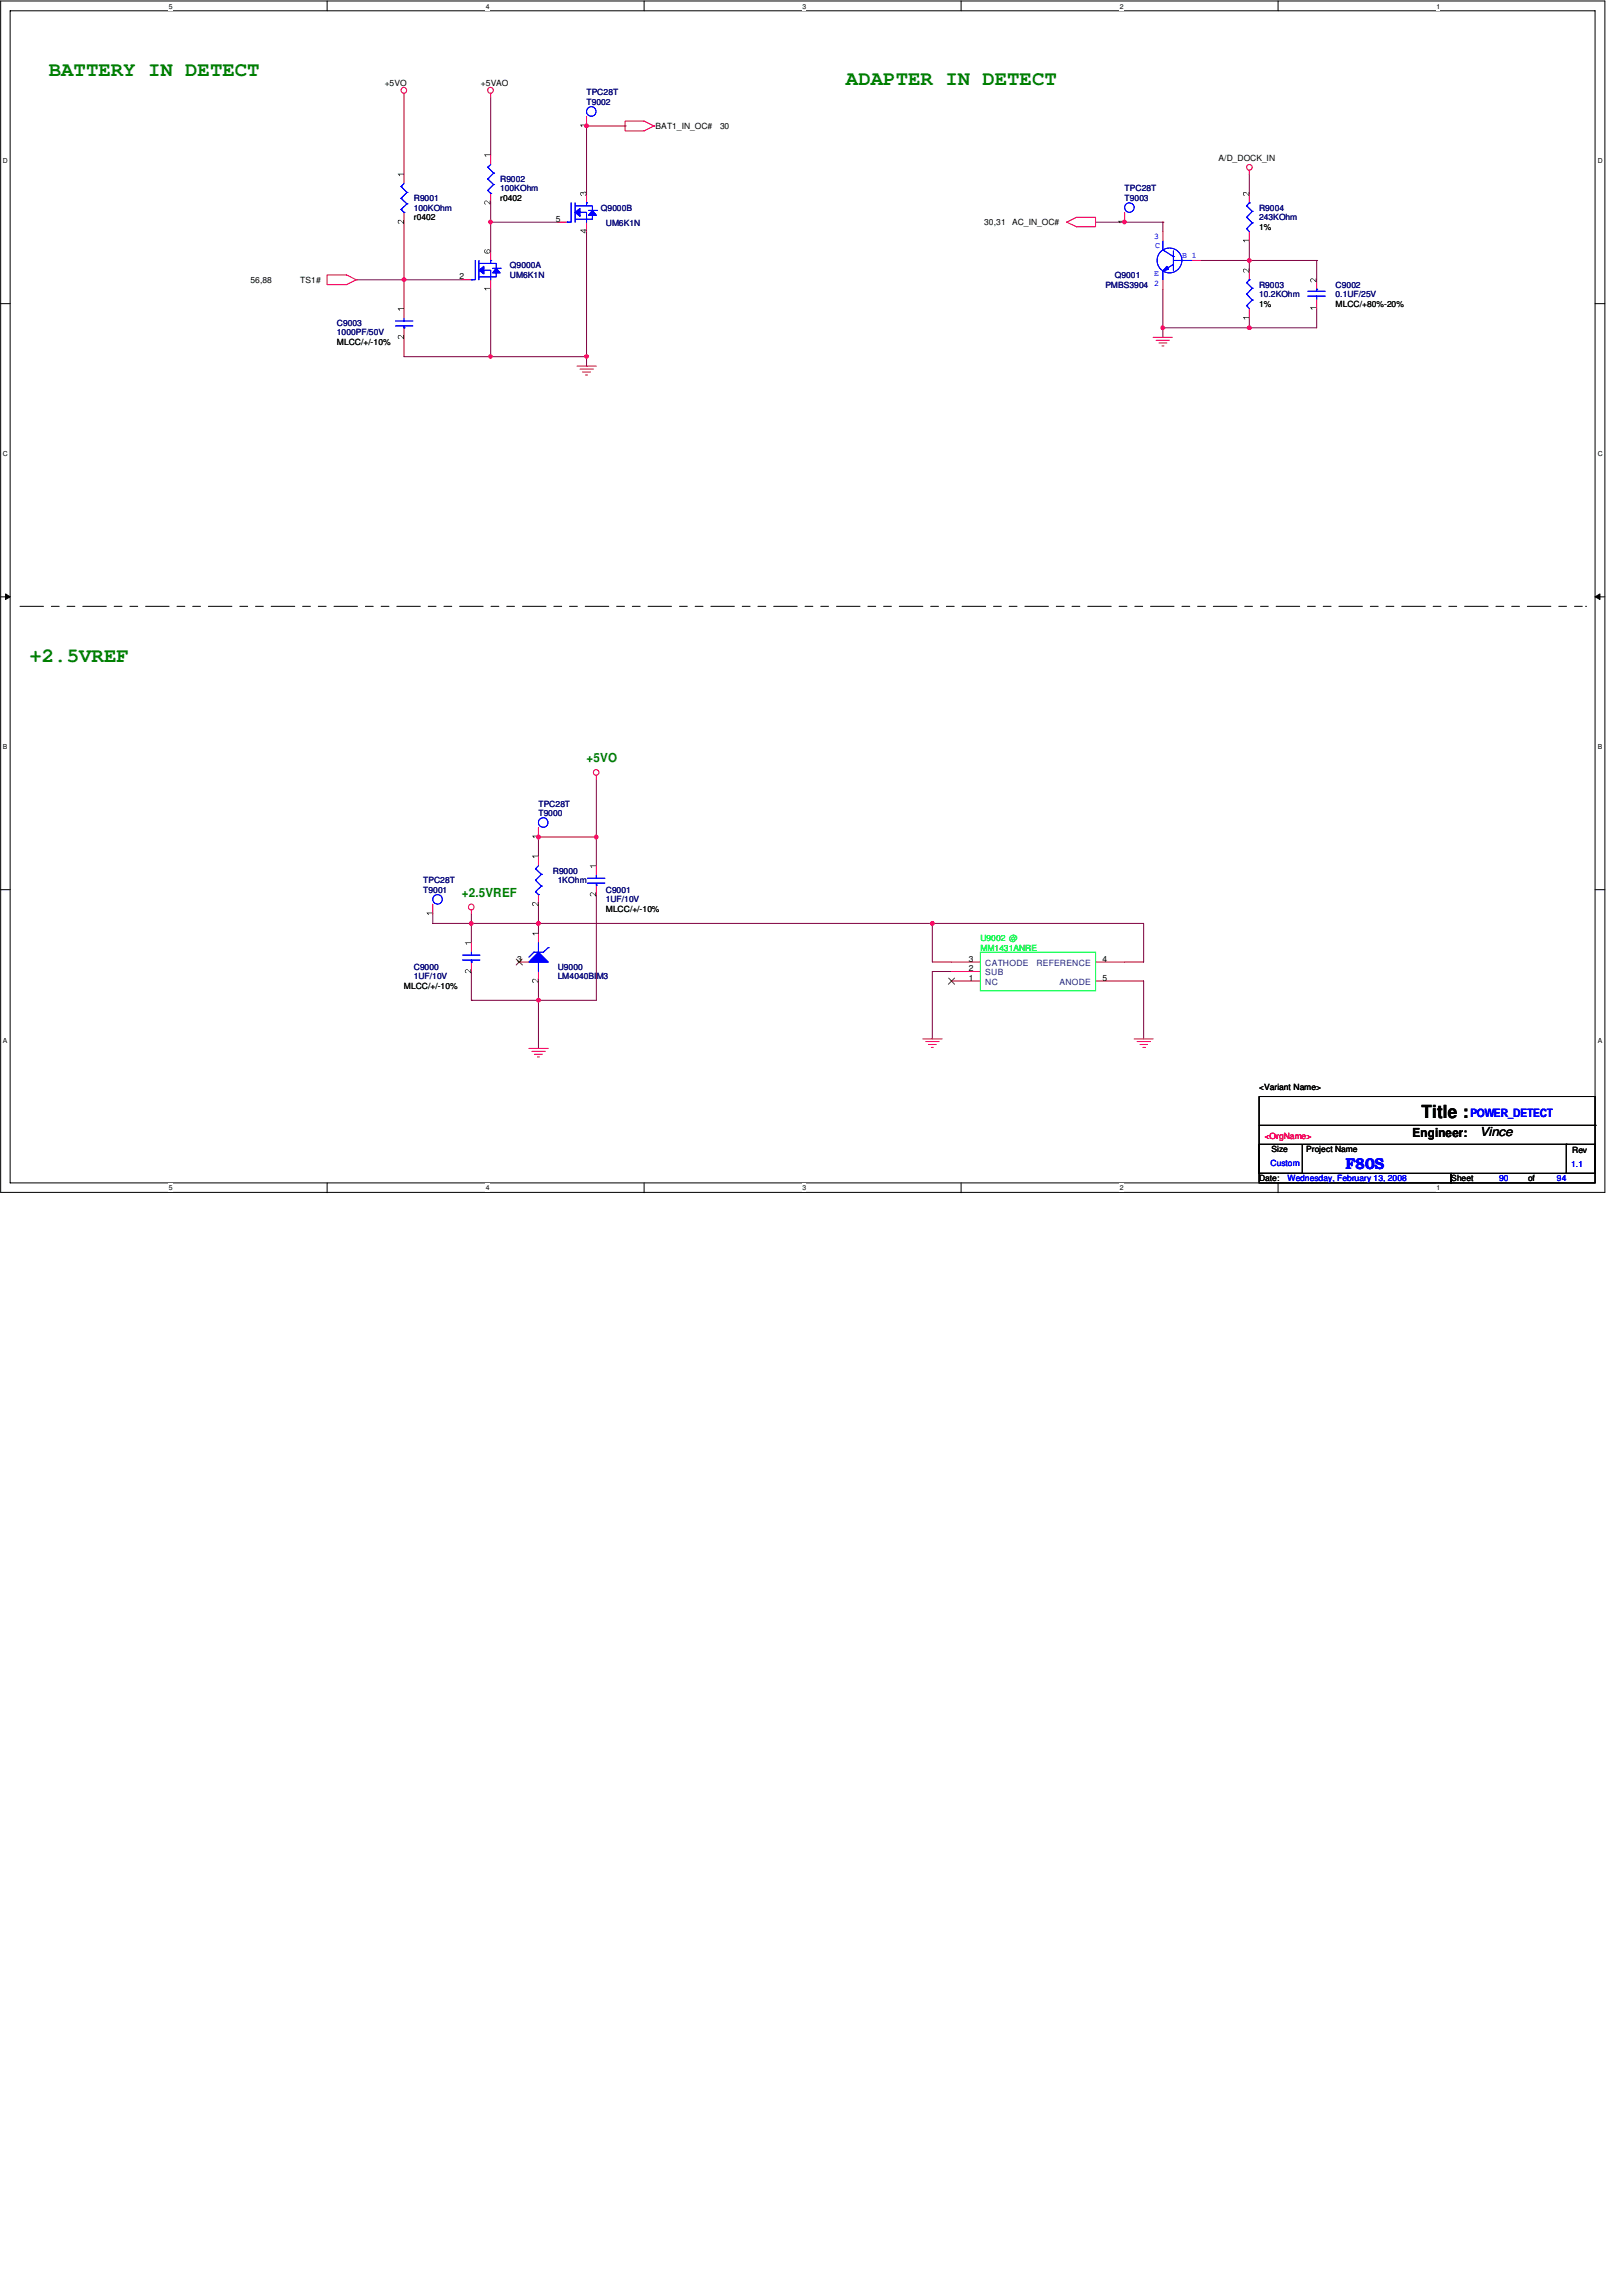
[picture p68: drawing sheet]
<svg xmlns="http://www.w3.org/2000/svg" width="210mm" height="297mm" viewBox="0 0 210 297" stroke-linecap="round" stroke-linejoin="round" font-family="sans-serif">
<defs><g id="words">
<g font-size="2.6" fill="#008000">
<text x="6.3" y="9.8">BATTERY IN DETECT</text>
<text x="109.5" y="11">ADAPTER IN DETECT</text>
<text x="3.8" y="85.6">+2.5VREF</text>
</g>
<text font-size="2.3" x="183.9" y="144.7">Title :</text>
<text font-size="2" fill="#00f" x="174.1" y="151.2">F80S</text>
<g font-size="1.6" fill="#008000">
<text x="75.9" y="98.6">+5VO</text>
<text x="59.8" y="116">+2.5VREF</text>
</g>
<g font-size="1.6">
<text x="182.8" y="147.1">Engineer:</text>
<text x="191.5" y="147">Vince</text>
</g>
<text font-size="1.5" fill="#00f" x="190.3" y="144.5">POWER_DETECT</text>
<g font-size="1.1">
<text x="49.8" y="11.1">+5VO</text>
<text x="62.2" y="11.1">+5VAO</text>
<text x="84.8" y="16.7">BAT1_IN_OC#</text>
<text x="93.2" y="16.7">30</text>
<text x="157.7" y="20.8">A/D_DOCK_IN</text>
<text x="53.6" y="28.5">r0402</text>
<text x="64.7" y="26">r0402</text>
<text x="71.9" y="28.7">5</text>
<text x="127.4" y="29.1">30,31</text>
<text x="131" y="29.1">AC_IN_OC#</text>
<text x="162.9" y="29.8">1%</text>
<text x="32.4" y="36.6">56,88</text>
<text x="38.9" y="36.6">TS1#</text>
<text x="59.5" y="36.2">2</text>
<text x="162.9" y="39.7">1%</text>
<text x="172.8" y="39.7">MLCC/+80%-20%</text>
<text x="43.6" y="44.7">MLCC/+/-10%</text>
<text x="78.4" y="118">MLCC/+/-10%</text>
<text x="66.9" y="124.4">3</text>
<text x="125.4" y="125.6">2</text>
<text x="125.4" y="124.4">3</text>
<text x="142.7" y="124.4">4</text>
<text x="52.3" y="127.9">MLCC/+/-10%</text>
<text x="125.4" y="126.9">1</text>
<text x="142.7" y="126.9">5</text>
<text x="162.9" y="141">&lt;Variant Name&gt;</text>
<text x="164.5" y="149.1">Size</text>
<text x="169" y="149.1">Project Name</text>
<text x="203.5" y="149.2">Rev</text>
<text x="162.9" y="152.8">Date:</text>
<text x="187.8" y="152.8">Sheet</text>
<text x="197.7" y="152.8">of</text>
</g>
<g font-size="1.1" fill="#000080">
<text x="75.9" y="13.6">T9002</text>
<text x="75.9" y="12.3">TPC28T</text>
<text x="64.7" y="23.5">R9002</text>
<text x="53.6" y="26">R9001</text>
<text x="53.6" y="27.3">100KOhm</text>
<text x="64.7" y="24.8">100KOhm</text>
<text x="77.8" y="27.3">Q9000B</text>
<text x="78.4" y="29.3">UM6K1N</text>
<text x="145.5" y="26">T9003</text>
<text x="145.5" y="24.8">TPC28T</text>
<text x="162.9" y="27.3">R9004</text>
<text x="162.9" y="28.5">243KOhm</text>
<text x="66" y="34.7">Q9000A</text>
<text x="66" y="36">UM6K1N</text>
<text x="144.3" y="36">Q9001</text>
<text x="143" y="37.2">PMBS3904</text>
<text x="162.9" y="37.2">R9003</text>
<text x="162.9" y="38.4">10.2KOhm</text>
<text x="172.8" y="37.2">C9002</text>
<text x="172.8" y="38.4">0.1UF/25V</text>
<text x="43.6" y="42.2">C9003</text>
<text x="43.6" y="43.4">1000PF/50V</text>
<text x="69.7" y="105.6">T9000</text>
<text x="69.7" y="104.4">TPC28T</text>
<text x="71.5" y="113">R9000</text>
<text x="54.8" y="115.5">T9001</text>
<text x="54.8" y="114.3">TPC28T</text>
<text x="72.2" y="114.3">1KOhm</text>
<text x="78.4" y="115.5">C9001</text>
<text x="78.4" y="116.8">1UF/10V</text>
<text x="53.6" y="125.5">C9000</text>
<text x="72.2" y="125.5">U9000</text>
<text x="53.6" y="126.7">1UF/10V</text>
<text x="72.2" y="126.7">LM4040BIM3</text>
</g>
<g font-size="1.1" fill="#00f">
<text x="149.4" y="35.7">E</text>
<text x="149.4" y="30.9">3</text>
<text x="149.5" y="32.1">C</text>
<text x="153" y="33.4">B 1</text>
<text x="149.4" y="37">2</text>
<text x="164.4" y="150.8">Custom</text>
<text x="166.6" y="152.8">Wednesday, February 13, 2008</text>
<text x="194" y="152.8">90</text>
<text x="201.5" y="152.8">94</text>
<text x="203.3" y="151">1.1</text>
</g>
<g font-size="1.1" fill="#0f0">
<text x="126.9" y="121.8">U9002 @</text>
<text x="126.9" y="123">MM1431ANRE</text>
</g>
<g font-size="1.1" fill="#004080">
<text x="127.5" y="125">CATHODE</text>
<text x="134.1" y="125">REFERENCE</text>
<text x="127.5" y="127.4">NC</text>
<text x="127.5" y="126.2">SUB</text>
<text x="137.1" y="127.4">ANODE</text>
</g>
<text font-size="1.1" fill="#f00" x="163.7" y="147.3">&lt;OrgName&gt;</text>
<g font-size=".9">
<text x="21.8" y="1.1">5</text>
<text x="62.9" y="1.1">4</text>
<text x="103.8" y="1.1">3</text>
<text x="144.9" y="1.1">2</text>
<text x="185.9" y="1.1">1</text>
<text x=".4" y="21.1">D</text>
<text x="206.8" y="21.1">D</text>
<text x=".4" y="59.1">C</text>
<text x="206.8" y="59.1">C</text>
<text x=".4" y="96.9">B</text>
<text x="206.8" y="96.9">B</text>
<text x=".4" y="134.9">A</text>
<text x="206.8" y="134.9">A</text>
<text x="21.8" y="154">5</text>
<text x="62.9" y="154">4</text>
<text x="103.8" y="154">3</text>
<text x="144.9" y="154">2</text>
<text x="185.9" y="154">1</text>
</g>
</g></defs>
<path d="M.1 .1h207.6v154.2h-207.6zM1.3 1.4h205.1v151.6h-205.1z" fill="none" stroke="#000" stroke-width=".13"/>
<g fill="#fff">
<path d="M21.8 .3h.6v1h-.6z"/>
<path d="M21.8 153.2h.6v1h-.6z"/>
</g>
<path d="M42.3 .1v1.3M42.3 153v1.3" fill="none" stroke="#000" stroke-width=".13"/>
<g fill="#fff">
<path d="M62.8 .3h.6v1h-.6z"/>
<path d="M62.8 153.2h.6v1h-.6z"/>
</g>
<path d="M83.4 .1v1.3M83.4 153v1.3" fill="none" stroke="#000" stroke-width=".13"/>
<g fill="#fff">
<path d="M103.8 .3h.6v1h-.6z"/>
<path d="M103.8 153.2h.6v1h-.6z"/>
</g>
<path d="M124.4 .1v1.3M124.4 153v1.3" fill="none" stroke="#000" stroke-width=".13"/>
<g fill="#fff">
<path d="M144.9 .3h.5v1h-.5z"/>
<path d="M144.9 153.2h.5v1h-.5z"/>
</g>
<path d="M165.4 .1v1.3M165.4 153v1.3" fill="none" stroke="#000" stroke-width=".13"/>
<g fill="#fff">
<path d="M185.9 .3h.5v1h-.5z"/>
<path d="M185.9 153.2h.5v1h-.5z"/>
<path d="M.4 20.3h.7v1h-.7z"/>
<path d="M206.7 20.3h.7v1h-.7z"/>
<path d="M.4 58.2h.7v1.1h-.7z"/>
<path d="M206.7 58.2h.7v1.1h-.7z"/>
</g>
<path d="M.1 39.3h1.2M206.4 39.3h1.3" fill="none" stroke="#000" stroke-width=".13"/>
<g fill="#fff">
<path d="M.4 96.1h.6v1.1h-.6z"/>
<path d="M206.7 96.1h.6v1.1h-.6z"/>
</g>
<path d="M.1 77.2h1.2M.7 76.8l.6 .4-.6 .4zM206.4 77.2l.7-.4v.8zM206.4 77.2h1.3" fill="none" stroke="#000" stroke-width=".13"/>
<path d="M.7 76.8l.6 .4-.6 .4zM206.4 77.2l.7-.4v.8z" fill="#000"/>
<g fill="#fff">
<path d="M.4 134h.6v1.1h-.6z"/>
<path d="M206.7 134h.6v1.1h-.6z"/>
</g>
<path d="M.1 115.1h1.2M206.4 115.1h1.3" fill="none" stroke="#000" stroke-width=".13"/>
<path d="M69.7 108.3h7.5M77.2 108.3h.1" fill="none" stroke="#800040" stroke-width=".13"/>
<circle cx="77.1" cy="108.3" r=".25" fill="#f0f"/>
<circle cx="77.1" cy="108.3" r=".25" fill="none" stroke="#f0f" stroke-width=".13"/>
<path d="M75.9 30v16.1M75.9 46.1h.1M69.7 129.4h7.5" fill="none" stroke="#800040" stroke-width=".13"/>
<circle cx="75.9" cy="46.1" r=".24" fill="#f0f"/>
<circle cx="75.9" cy="46.1" r=".24" fill="none" stroke="#f0f" stroke-width=".13"/>
<path d="M75.9 16.3h5M80.9 16.3h.1" fill="none" stroke="#800040" stroke-width=".13"/>
<circle cx="75.9" cy="16.3" r=".25" fill="#f0f"/>
<circle cx="75.9" cy="16.3" r=".25" fill="none" stroke="#f0f" stroke-width=".13"/>
<path d="M63.5 12.6v7.4M75.9 16.3v8.7M46.1 36.2h13.7M52.3 36.2h.1M52.3 36.2v3.7M72.2 28.7h-8.7v3.8M52.3 43.6v2.5h11.2M69.7 108.3v2.4M77.2 100.8v7.5" fill="none" stroke="#800040" stroke-width=".13"/>
<circle cx="52.3" cy="36.2" r=".25" fill="#f0f"/>
<circle cx="52.3" cy="36.2" r=".25" fill="none" stroke="#f0f" stroke-width=".13"/>
<path d="M61 119.5h8.7M69.7 119.5h.1M77.2 115.7v13.7M61 125.7v3.7" fill="none" stroke="#800040" stroke-width=".13"/>
<circle cx="61" cy="119.5" r=".24" fill="#f0f"/>
<circle cx="61" cy="119.5" r=".24" fill="none" stroke="#f0f" stroke-width=".13"/>
<circle cx="69.7" cy="119.5" r=".25" fill="#f0f"/>
<circle cx="69.7" cy="119.5" r=".25" fill="none" stroke="#f0f" stroke-width=".13"/>
<path d="M63.5 37.4v8.7M63.5 46.1h.1M63.5 46.1h12.4M77.2 108.3v3.7M69.7 129.4v6.2" fill="none" stroke="#800040" stroke-width=".13"/>
<path d="M63.3 45.9h.3l.1 .2-.1 .2-.1 .1-.2-.1z" fill-rule="evenodd" fill="#f0f"/>
<path d="M63.3 45.9h.3l.1 .2-.1 .2-.1 .1-.2-.1z" fill="none" stroke="#f0f" stroke-width=".13"/>
<path d="M52.3 12.6v9.9M52.3 28.7v7.5M63.5 28.7h.1M63.5 26.2v2.5M75.9 46.1v1.3M56 118.2v1.3h5v2.5M69.7 117v2.5M69.7 126.9v2.5" fill="none" stroke="#800040" stroke-width=".13"/>
<path d="M63.3 28.5h.3l.1 .2-.1 .2-.1 .1-.2-.1z" fill-rule="evenodd" fill="#f0f"/>
<path d="M63.3 28.5h.3l.1 .2-.1 .2-.1 .1-.2-.1z" fill="none" stroke="#f0f" stroke-width=".13"/>
<path d="M69.7 119.5v1.2M61 129.4h.1M61 129.4h8.7" fill="none" stroke="#800040" stroke-width=".13"/>
<circle cx="69.7" cy="129.4" r=".25" fill="#f0f"/>
<circle cx="69.7" cy="129.4" r=".25" fill="none" stroke="#f0f" stroke-width=".13"/>
<path d="M69.7 108.3h.1M69.7 107.1v1.2" fill="none" stroke="#800040" stroke-width=".13"/>
<circle cx="69.7" cy="108.3" r=".25" fill="#f0f"/>
<circle cx="69.7" cy="108.3" r=".25" fill="none" stroke="#f0f" stroke-width=".13"/>
<path d="M161.7 33.7h8.7M170.4 33.7h.1M170.4 33.7v2.5M61 118.2v1.3" fill="none" stroke="#800040" stroke-width=".13"/>
<circle cx="161.7" cy="33.7" r=".25" fill="#f0f"/>
<circle cx="161.7" cy="33.7" r=".25" fill="none" stroke="#f0f" stroke-width=".13"/>
<path d="M150.5 37.4v5h11.2M155.4 33.7h6.3M161.7 22.5v2.5M161.7 31.2v3.8M161.7 42.4h.1" fill="none" stroke="#800040" stroke-width=".13"/>
<path d="M150.3 42.2h.2l.2 .1-.1 .3h-.3z" fill-rule="evenodd" fill="#f0f"/>
<path d="M150.3 42.2h.2l.2 .1-.1 .3h-.3z" fill="none" stroke="#f0f" stroke-width=".13"/>
<circle cx="161.7" cy="42.4" r=".25" fill="#f0f"/>
<circle cx="161.7" cy="42.4" r=".25" fill="none" stroke="#f0f" stroke-width=".13"/>
<path d="M145.5 28.7h5M150.5 28.7h.1M161.7 42.4h8.7" fill="none" stroke="#800040" stroke-width=".13"/>
<path d="M145.3 28.5h.4l.1 .2-.1 .2-.2 .1-.2-.1z" fill-rule="evenodd" fill="#f0f"/>
<path d="M145.3 28.5h.4l.1 .2-.1 .2-.2 .1-.2-.1z" fill="none" stroke="#f0f" stroke-width=".13"/>
<path d="M141.8 28.7h3.7M150.5 28.7v1.3M170.4 39.9v2.5M150.5 42.4v1.2M161.7 41.2v1.2M69.7 119.5h50.9M120.6 119.5h.1M120.6 119.5v5" fill="none" stroke="#800040" stroke-width=".13"/>
<circle cx="120.7" cy="119.5" r=".25" fill="#f0f"/>
<circle cx="120.7" cy="119.5" r=".25" fill="none" stroke="#f0f" stroke-width=".13"/>
<path d="M120.6 119.5h27.4v5h-2.5M120.6 125.7h.1M120.6 124.5h2.5M120.6 125.7h2.5M120.6 125.7v8.7M145.5 126.9h2.5v7.5" fill="none" stroke="#800040" stroke-width=".13"/>
<g fill="none" stroke="#f00" stroke-width=".13">
<path d="M52.3 12.1v.5M63.5 12.1v.5M80.9 15.7h2.5l1.2 .6-1.2 .6h-2.5zM84.6 16.3h.1M42.3 35.6h2.5l1.3 .6-1.3 .6h-2.5zM46.1 36.2h.1M52.3 22.5v1.2M52.3 27.5v1.2M138 28.7l1.3-.6h2.5v1.2h-2.5zM138 28.7h.1M145.5 27.5v1.2M150.5 30v1.2"/>
<path d="M150.5 36.2v1.2M154.2 33.7h1.2M161.7 22v.5M161.7 25v1.2M161.7 30v1.2M170.4 36.2v1.2M170.4 38.7v1.2M74.7 47.4h2.5M75.1 47.8h1.7M75.4 48.1h1M75.8 48.5h.2M149.2 43.6h2.5"/>
<path d="M149.6 44h1.7M150 44.4h1M150.4 44.7h.2M61 117.7v.5M77.2 100.3v.5M68.5 135.6h2.5M68.8 136h1.8M69.2 136.4h1M69.6 136.7h.2M119.4 134.4h2.5M119.8 134.7h1.7M120.1 135.1h1.1"/>
<path d="M120.5 135.5h.3M146.8 134.4h2.4M147.2 134.7h1.7M147.5 135.1h1M147.9 135.5h.2M148.1 135.5h.1"/>
<circle cx="52.3" cy="11.7" r=".37"/>
<circle cx="63.5" cy="11.7" r=".38"/>
<circle cx="161.7" cy="21.6" r=".37"/>
<circle cx="77.1" cy="99.9" r=".37"/>
<circle cx="61" cy="117.3" r=".37"/>
</g>
<path d="M162.9 141.9h43.5v9.9h-43.5zM162.9 148h5.6v3.8h-5.6zM162.9 151.8h24.9v1.2h-24.9zM162.9 145.6h43.5M168.6 148h34.1M187.8 151.8h18.6v1.2h-18.6zM202.7 148h3.7v3.8h-3.7zM202.7 148h.1M206.4 145.6h.1" fill="none" stroke="#000" stroke-width=".13"/>
<path d="M2.6 78.4h202.6M205.2 78.4h.1" fill="none" stroke="#000" stroke-width=".13" stroke-dasharray="3 1 1 1 1 1"/>
<path d="M51.5 22.5h.8v.1h-.7l.2 .2h-.1zM51.5 28.5a.61 .61 0 0 1 .7 .3v-.4h.1v.6l-.2-.1a.34 .34 0 0 0-.5-.3l.1 .4-.2-.2zM144.7 28.6h.8v.1h-.6l.1 .2h-.1zM160.9 31h.8v.1h-.7l.2 .2h-.2zM160.9 24.9a.47 .47 0 0 1 .6 .3l.1-.4h.1v.6l-.2-.1a.43 .43 0 0 0-.5-.3v.2l.1 .2-.2-.2zM169.5 39.8h.8h-.5v.2zM169.6 36.1a.59 .59 0 0 1 .7 .3v-.4v.5l-.1-.1a.38 .38 0 0 0-.5-.2l.1 .3-.3-.2z" fill="#000"/>
<g fill="none" stroke="#00f" stroke-width=".13">
<path d="M51.9 27.1h.1M51.9 24.1h.1M51.9 25.7h.1M51.9 27.1l.4 .4M51.9 25.7l.8 .7M51.9 24.1l.8 .8M52.3 27.5h.1M52.3 23.7l-.4 .4M52.7 26.4h.1M52.7 24.9h.1M52.7 26.4l-.8 .7M52.7 24.9l-.8 .8"/>
<path d="M150.5 31.2v1.1l1.3 .9M151.8 33.2h.1M151.8 33.7h2.4M151.8 32.5v2.5M151.8 34.2l-1.3 .9v1.1M161.3 26.6h.1M161.3 29.6h.1M161.3 28.1h.1M161.3 26.6l.8 .7M161.3 29.6l.4 .4M161.3 28.1l.8 .7M161.7 26.2h.1"/>
<path d="M161.7 26.2l-.4 .4M162.1 27.3h.1M162.1 28.8h.1M162.1 27.3l-.8 .8M162.1 28.8l-.8 .8M169.2 38.3h2.3M169.2 37.7h2.3M170.4 37.4h.1M170.4 37.4v.3M170.4 38.3v.4"/>
<circle cx="146.2" cy="26.9" r=".62"/>
<circle cx="151.3" cy="33.7" r="1.61"/>
</g>
<path d="M151 34.5l.2 .3-.7 .3z" fill="#00f"/>
<g fill="none" stroke="#00f" stroke-width=".13">
<path d="M150.5 31.2v1.1l1.3 .9M151 34.5l.2 .3-.7 .3zM151.8 33.2h.1M151.8 33.7h2.4M151.8 32.5v2.5M151.8 34.2l-1.3 .9v1.1"/>
<circle cx="151.3" cy="33.7" r="1.61"/>
</g>
<path d="M151 34.5l.2 .3-.7 .3z" fill="#00f"/>
<path d="M61 36.2h.1M61.5 33.7v2.5h-.5M62 33.7v2.5M151 34.5l.2 .3-.7 .3z" fill="none" stroke="#00f" stroke-width=".13"/>
<path d="M59.8 36.2h1.2M63.5 32.5v1.2M63.5 36.2v1.2" fill="none" stroke="#f00" stroke-width=".13"/>
<g fill="#000">
<path d="M62.7 37.3h.8h-.7l.1 .2z"/>
<path d="M62.7 32.3v.1a.37 .37 0 0 0 .4 .4 .37 .37 0 0 0 .3-.5 .25 .25 0 0 0-.4 .1 .25 .25 0 0 0 .1 .3 .22 .22 0 0 1-.3-.1 .22 .22 0 0 1 .1-.3zM63 32.5a.2 .2 0 0 1 .4 0 .2 .2 0 0 1-.4 0z"/>
</g>
<path d="M62 35l.6-.5v.9z" fill="#00f"/>
<path d="M62 35l.6-.5v.9zM62 35.8h1.5M62.6 35h.9v1.2M63.5 33.7h.1M63.5 33.7v.4h-1.5" fill="none" stroke="#00f" stroke-width=".13"/>
<path d="M64.2 34.7l.5 .6h-.9z" fill="#00f"/>
<path d="M61 36.2h.1M61.5 33.7v2.5h-.5M62 33.7v2.5M63.5 34.1h.7v.6M63.8 34.7h.9M64.2 34.7l.5 .6h-.9zM64.2 35.3v.5h-.7M64.7 34.7h.1" fill="none" stroke="#00f" stroke-width=".13"/>
<path d="M62 35l.6-.5v.9z" fill="#00f"/>
<path d="M62 35l.6-.5v.9zM62 35.8h1.5M62.6 35h.9v1.2M63.5 33.7h.1M63.5 33.7v.4h-1.5" fill="none" stroke="#00f" stroke-width=".13"/>
<path d="M64.2 34.7l.5 .6h-.9z" fill="#00f"/>
<g fill="none" stroke="#00f" stroke-width=".13">
<path d="M63.1 24.6h.1M63.1 21.6h.1M63.1 23.2h.1M63.1 24.6l.4 .4M63.1 23.2l.8 .7M63.1 21.6l.8 .8M63.5 34.1h.7v.6M63.5 25h.1M63.5 21.3l-.4 .3M63.8 34.7h.9M63.9 23.9h.1M63.9 22.4h.1"/>
<path d="M63.9 23.9l-.8 .7M63.9 22.4l-.8 .8M64.2 34.7l.5 .6h-.9zM64.2 35.3v.5h-.7M64.7 34.7h.1M161.3 36.6h.1M161.3 39.5h.1M161.3 38.1h.1M161.3 36.6l.8 .7M161.3 39.5l.4 .4M161.3 38.1l.8 .7M161.7 36.2h.1"/>
<path d="M161.7 36.2l-.4 .4M162.1 37.3h.1M162.1 38.8h.1M162.1 37.3l-.8 .8M162.1 38.8l-.8 .7M69.3 115.4h.1M69.3 112.4h.1M69.3 113.9h.1M69.3 115.4l.4 .3M69.3 113.9l.8 .7M69.3 112.4l.8 .7M69.7 115.7h.1"/>
<path d="M69.7 112l-.4 .4M70.1 114.6h.1M70.1 113.1h.1M70.1 114.6l-.8 .8M70.1 113.1l-.8 .8M76 113.6h2.3M76 114.3h2.3M77.2 114.5h.1M77.2 113.2v.4M77.2 114.3v.2"/>
</g>
<path d="M63.5 20v1.3M63.5 25v1.2M161.7 35v1.2M161.7 39.9v1.3M69.7 110.7v1.3M69.7 115.7v1.3M77.2 112v1.2M77.2 114.5v1.2M67.2 124.5h1.3M69.7 120.7v1.3M69.7 125.7v1.2" fill="none" stroke="#f00" stroke-width=".13"/>
<path d="M62.7 20h.8v.1h-.7l.1 .2zM62.7 26a.5 .5 0 0 1 .7 .3v-.3h.1v.5l-.2-.1a.38 .38 0 0 0-.6-.3l.2 .4-.2-.2zM160.9 34.8a.5 .5 0 0 1 .7 .4v-.4h.1v.5l-.2-.1a.34 .34 0 0 0-.5-.3v.2l.1 .2-.2-.2zM160.9 41h.8v.1h-.7l.2 .2h-.2zM68.9 110.7h.8v.1h-.7l.2 .2h-.1zM68.9 116.8a.61 .61 0 0 1 .7 .3v-.4h.1v.5l-.2-.1a.34 .34 0 0 0-.5-.2l.1 .3-.2-.1zM76.3 112h.8v.1h-.6l.1 .1-.1 .1zM76.4 115.5a.48 .48 0 0 1 .6 .4v-.5h.1v.6l-.1-.1a.44 .44 0 0 0-.5-.3l-.1 .2 .1 .2-.2-.2zM68.9 120.7h.8v.1h-.7l.2 .2h-.1zM68.9 126.7a.47 .47 0 0 1 .7 .3v-.4h.1v.5l-.2-.1a.33 .33 0 0 0-.5-.2l.1 .3-.2-.1z" fill="#000"/>
<path d="M66.8 124.1l.8 .7M67.6 124.1l-.8 .7" fill="none" stroke="#804000" stroke-width=".13"/>
<path d="M69.7 123.2l1.3 1.3h-2.5z" fill="#00f"/>
<path d="M69.7 123.2l1.3 1.3h-2.5zM69.7 122v1.2M69.7 124.5v1.2M71 122.6h.1M71 122.6l-.7 .6h-1.2l-.6 .6" fill="none" stroke="#00f" stroke-width=".13"/>
<path d="M69.7 123.2l1.3 1.3h-2.5z" fill="#00f"/>
<g fill="none" stroke="#00f" stroke-width=".13">
<path d="M73.4 28.7h.1M73.9 26.2v2.5h-.5M74.4 26.2v2.5M51.2 41.5h2.2M51.2 42.2h2.2M52.3 42.4h.1M52.3 41.2v.3M52.3 42.2v.2M59.9 123.6h2.2M59.9 124.2h2.2M61 124.5h.1M61 123.2v.4"/>
<path d="M61 124.2v.3M69.7 123.2l1.3 1.3h-2.5zM69.7 122v1.2M69.7 124.5v1.2M71 122.6h.1M71 122.6l-.7 .6h-1.2l-.6 .6"/>
<circle cx="76.5" cy="14.4" r=".62"/>
<circle cx="56.6" cy="116.3" r=".61"/>
<circle cx="70.3" cy="106.4" r=".62"/>
</g>
<g fill="none" stroke="#f00" stroke-width=".13">
<path d="M75.9 15.1v1.2M52.3 39.9v1.3M72.2 28.7h1.2M75.9 25v1.2M75.9 28.7v1.3M52.3 42.4v1.2M56 117v1.2M69.7 107.1v1.2M61 122v1.2M61 124.5v1.2M123.1 126.9h3.8M123.1 125.7h3.8"/>
<path d="M123.1 124.5h3.8M141.8 126.9h3.7M141.8 124.5h3.7"/>
</g>
<path d="M122.8 126.5l.7 .8M123.5 126.5l-.8 .8" fill="none" stroke="#804000" stroke-width=".13"/>
<path d="M126.9 123.2h14.9v5h-14.9z" fill="none" stroke="#00ff80" stroke-width=".13"/>
<g fill="#000">
<path d="M75.1 16.1h.8v.1h-.6l.1 .2h-.1zM51.5 39.9h.8v.1h-.7l.2 .2h-.1zM75.1 24.9l.1-.1h.2v.1a.28 .28 0 0 1 .5 0 .28 .28 0 0 1-.2 .5 .28 .28 0 0 0-.1-.5h-.1v.2h-.1a.15 .15 0 0 0 0-.2 .15 .15 0 0 0-.2 .1 .15 .15 0 0 0 0 .2l.1 .2-.2-.2zM51.5 43.4a.52 .52 0 0 1 .7 .3v-.4h.1v.6l-.2-.1a.34 .34 0 0 0-.5-.3l.1 .4-.2-.2zM55.2 118.1h.8v.1h-.6l.1 .2h-.1zM68.9 108.1h.8v.1h-.7l.2 .2h-.1zM60.2 121.9h.8v.1h-.7l.2 .2h-.1zM60.2 125.5a.5 .5 0 0 1 .7 .3v-.4h.1v.5l-.2-.1a.44 .44 0 0 0-.5-.3l-.1 .2 .2 .2-.2-.2z"/>
<path d="M75.1 29.7l.5 .5h.1v-.4h.2l-.2-.2-.1 .1zM75.2 29.8h.4v.3z"/>
</g>
<path d="M74.4 27.5l.7-.5v1z" fill="#00f"/>
<path d="M74.4 27.5l.7-.5v1zM74.4 28.4h1.5M75.1 27.5h.8v1.2M75.9 26.2h.1M75.9 26.2v.4h-1.5" fill="none" stroke="#00f" stroke-width=".13"/>
<path d="M76.7 27.2l.5 .7h-1z" fill="#00f"/>
<path d="M73.4 28.7h.1M73.9 26.2v2.5h-.5M74.4 26.2v2.5M75.9 26.6h.8v.6M76.2 27.2h1M76.7 27.2l.5 .7h-1zM76.7 27.9v.5h-.8M77.2 27.2h.1" fill="none" stroke="#00f" stroke-width=".13"/>
<path d="M74.4 27.5l.7-.5v1z" fill="#00f"/>
<path d="M74.4 27.5l.7-.5v1zM74.4 28.4h1.5M75.1 27.5h.8v1.2M75.9 26.2h.1M75.9 26.2v.4h-1.5" fill="none" stroke="#00f" stroke-width=".13"/>
<path d="M76.7 27.2l.5 .7h-1z" fill="#00f"/>
<path d="M75.9 26.6h.8v.6M76.2 27.2h1M76.7 27.2l.5 .7h-1zM76.7 27.9v.5h-.8M77.2 27.2h.1" fill="none" stroke="#00f" stroke-width=".13"/>
<circle cx="77.1" cy="108.3" r=".25" fill="#f0f"/>
<circle cx="77.1" cy="108.3" r=".25" fill="none" stroke="#f0f" stroke-width=".13"/>
<circle cx="75.9" cy="46.1" r=".24" fill="#f0f"/>
<circle cx="75.9" cy="46.1" r=".24" fill="none" stroke="#f0f" stroke-width=".13"/>
<circle cx="75.9" cy="16.3" r=".25" fill="#f0f"/>
<circle cx="75.9" cy="16.3" r=".25" fill="none" stroke="#f0f" stroke-width=".13"/>
<circle cx="52.3" cy="36.2" r=".25" fill="#f0f"/>
<circle cx="52.3" cy="36.2" r=".25" fill="none" stroke="#f0f" stroke-width=".13"/>
<circle cx="61" cy="119.5" r=".24" fill="#f0f"/>
<circle cx="61" cy="119.5" r=".24" fill="none" stroke="#f0f" stroke-width=".13"/>
<circle cx="69.7" cy="119.5" r=".25" fill="#f0f"/>
<circle cx="69.7" cy="119.5" r=".25" fill="none" stroke="#f0f" stroke-width=".13"/>
<path d="M63.3 45.9h.3l.1 .2-.1 .2-.1 .1-.2-.1z" fill-rule="evenodd" fill="#f0f"/>
<path d="M63.3 45.9h.3l.1 .2-.1 .2-.1 .1-.2-.1z" fill="none" stroke="#f0f" stroke-width=".13"/>
<path d="M63.3 28.5h.3l.1 .2-.1 .2-.1 .1-.2-.1z" fill-rule="evenodd" fill="#f0f"/>
<path d="M63.3 28.5h.3l.1 .2-.1 .2-.1 .1-.2-.1z" fill="none" stroke="#f0f" stroke-width=".13"/>
<circle cx="69.7" cy="129.4" r=".25" fill="#f0f"/>
<circle cx="69.7" cy="129.4" r=".25" fill="none" stroke="#f0f" stroke-width=".13"/>
<circle cx="69.7" cy="108.3" r=".25" fill="#f0f"/>
<circle cx="69.7" cy="108.3" r=".25" fill="none" stroke="#f0f" stroke-width=".13"/>
<circle cx="161.7" cy="33.7" r=".25" fill="#f0f"/>
<circle cx="161.7" cy="33.7" r=".25" fill="none" stroke="#f0f" stroke-width=".13"/>
<path d="M150.3 42.2h.2l.2 .1-.1 .3h-.3z" fill-rule="evenodd" fill="#f0f"/>
<path d="M150.3 42.2h.2l.2 .1-.1 .3h-.3z" fill="none" stroke="#f0f" stroke-width=".13"/>
<circle cx="161.7" cy="42.4" r=".25" fill="#f0f"/>
<circle cx="161.7" cy="42.4" r=".25" fill="none" stroke="#f0f" stroke-width=".13"/>
<path d="M145.3 28.5h.4l.1 .2-.1 .2-.2 .1-.2-.1z" fill-rule="evenodd" fill="#f0f"/>
<path d="M145.3 28.5h.4l.1 .2-.1 .2-.2 .1-.2-.1z" fill="none" stroke="#f0f" stroke-width=".13"/>
<circle cx="120.7" cy="119.5" r=".25" fill="#f0f"/>
<circle cx="120.7" cy="119.5" r=".25" fill="none" stroke="#f0f" stroke-width=".13"/>
<use href="#words"/>
</svg>
